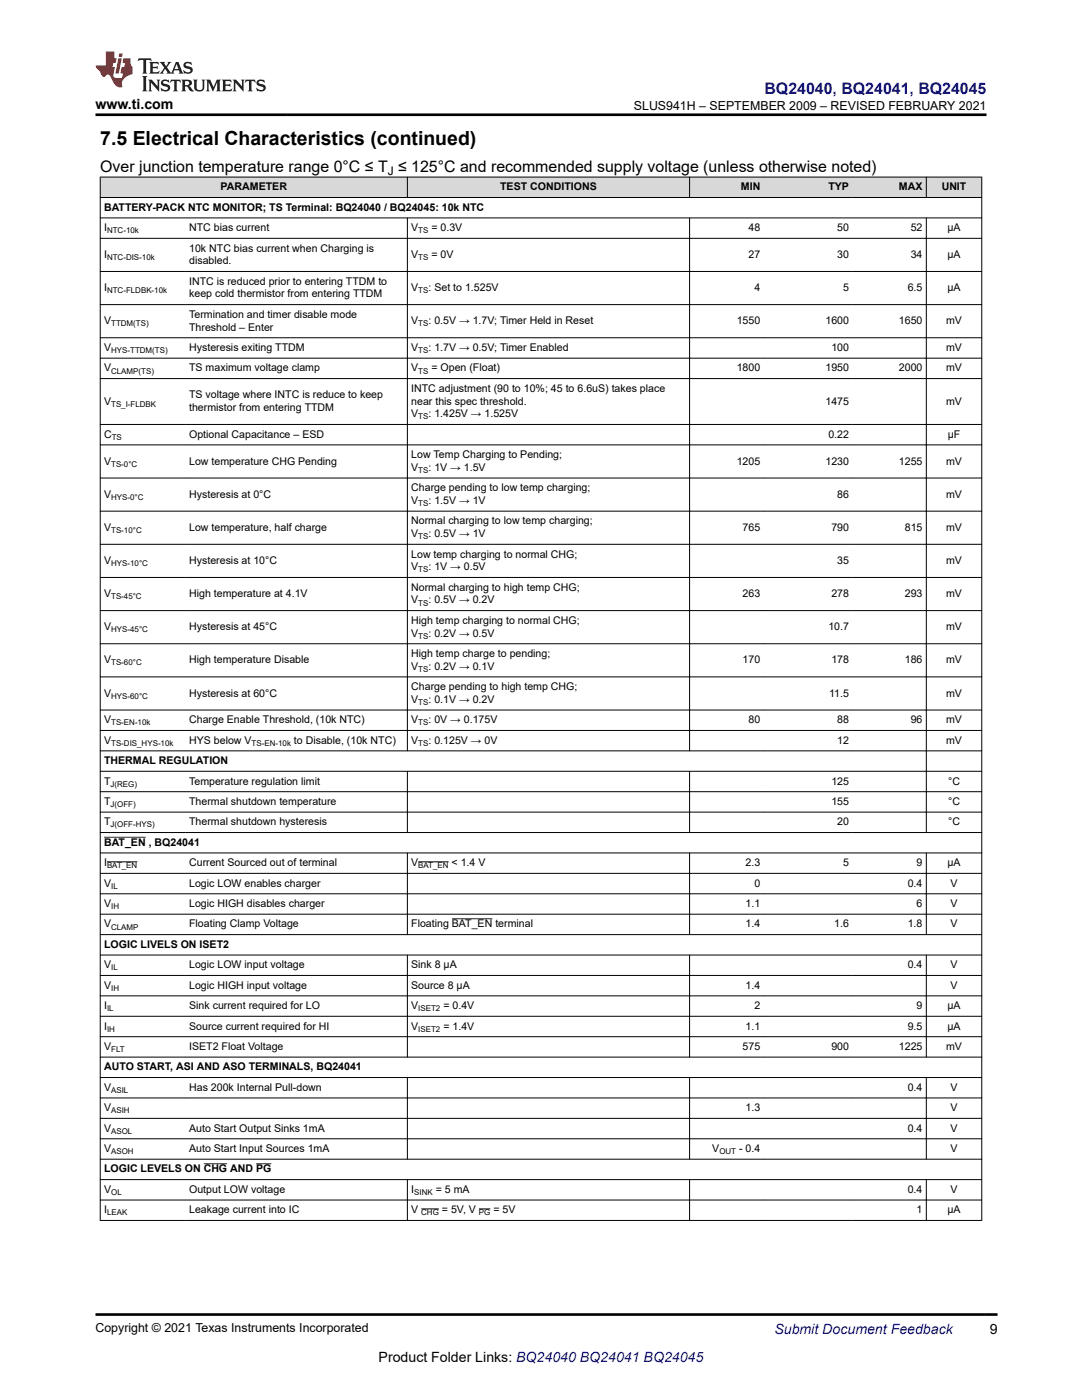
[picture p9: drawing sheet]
<svg xmlns="http://www.w3.org/2000/svg" width="216mm" height="279mm" viewBox="0 0 216 279" stroke-linecap="round" stroke-linejoin="round" font-family="sans-serif">
<defs><g id="words">
<text font-size="3.9" x="20" y="28.8">7.5 Electrical Characteristics (continued)</text>
<text font-size="3.2" fill="#00f" x="152.5" y="18.7">BQ24040, BQ24041, BQ24045</text>
<text font-size="3.2" x="20" y="34.3">Over junction temperature range 0°C ≤ T ≤ 125°C and recommended supply voltage (unless otherwise noted)</text>
<g font-size="2.8">
<text x="19" y="21.8">www.ti.com</text>
<text x="197.5" y="266.1">9</text>
<text x="75.6" y="271.7">Product Folder Links: BQ24040 BQ24041 BQ24045</text>
</g>
<text font-size="2.8" fill="#00f" x="154.5" y="266.2">Submit Document Feedback</text>
<g font-size="2.5">
<text x="126.5" y="21.9">SLUS941H – SEPTEMBER 2009 – REVISED FEBRUARY 2021</text>
<text x="19" y="265.9">Copyright © 2021 Texas Instruments Incorporated</text>
</g>
<text font-size="2.4" x="77.4" y="34.9">J</text>
<g font-size="2.1">
<text x="44" y="38">PARAMETER</text>
<text x="99.8" y="38">TEST CONDITIONS</text>
<text x="147.8" y="38">MIN</text>
<text x="165.3" y="38">TYP</text>
<text x="179.4" y="38">MAX</text>
<text x="187.9" y="38">UNIT</text>
<text x="20.8" y="42.1">BATTERY-PACK NTC MONITOR; TS Terminal: BQ24040 / BQ24045: 10k NTC</text>
<text x="20.8" y="46.1">I</text>
<text x="37.7" y="46.1">NTC bias current</text>
<text x="82.1" y="46.1">V</text>
<text x="86.1" y="46.1">= 0.3V</text>
<text x="149.4" y="46.1">48</text>
<text x="167.1" y="46.1">50</text>
<text x="181.7" y="46.1">52</text>
<text x="189.1" y="46.1">μA</text>
<text x="20.8" y="51.5">I</text>
<text x="37.7" y="50.2">10k NTC bias current when Charging is</text>
<text x="37.7" y="52.8">disabled.</text>
<text x="82.1" y="51.5">V</text>
<text x="86.1" y="51.5">= 0V</text>
<text x="149.4" y="51.5">27</text>
<text x="167.1" y="51.5">30</text>
<text x="181.7" y="51.5">34</text>
<text x="189.1" y="51.5">μA</text>
<text x="20.8" y="58.1">I</text>
<text x="37.7" y="56.8">INTC is reduced prior to entering TTDM to</text>
<text x="37.7" y="59.4">keep cold thermistor from entering TTDM</text>
<text x="82.1" y="58.1">V</text>
<text x="85.5" y="58.1">: Set to 1.525V</text>
<text x="150.5" y="58.1">4</text>
<text x="168.2" y="58.1">5</text>
<text x="181.1" y="58.1">6.5</text>
<text x="189.1" y="58.1">μA</text>
<text x="20.8" y="64.7">V</text>
<text x="37.7" y="63.4">Termination and timer disable mode</text>
<text x="37.7" y="66">Threshold – Enter</text>
<text x="82.1" y="64.7">V</text>
<text x="85.5" y="64.7">: 0.5V → 1.7V; Timer Held in Reset</text>
<text x="147" y="64.7">1550</text>
<text x="164.7" y="64.7">1600</text>
<text x="179.4" y="64.7">1650</text>
<text x="188.8" y="64.7">mV</text>
<text x="20.8" y="70.1">V</text>
<text x="37.7" y="70.1">Hysteresis exiting TTDM</text>
<text x="82.1" y="70.1">V</text>
<text x="85.5" y="70.1">: 1.7V → 0.5V; Timer Enabled</text>
<text x="165.9" y="70.1">100</text>
<text x="188.8" y="70.1">mV</text>
<text x="20.8" y="74.1">V</text>
<text x="37.7" y="74.1">TS maximum voltage clamp</text>
<text x="82.1" y="74.1">V</text>
<text x="86.1" y="74.1">= Open (Float)</text>
<text x="147" y="74.1">1800</text>
<text x="164.7" y="74.1">1950</text>
<text x="179.4" y="74.1">2000</text>
<text x="188.8" y="74.1">mV</text>
<text x="20.8" y="80.7">V</text>
<text x="37.7" y="79.5">TS voltage where INTC is reduce to keep</text>
<text x="37.7" y="82">thermistor from entering TTDM</text>
<text x="82.1" y="78.2">INTC adjustment (90 to 10%; 45 to 6.6uS) takes place</text>
<text x="82.1" y="80.7">near this spec threshold.</text>
<text x="82.1" y="83.3">V</text>
<text x="85.5" y="83.3">: 1.425V → 1.525V</text>
<text x="164.7" y="80.7">1475</text>
<text x="188.8" y="80.7">mV</text>
<text x="20.8" y="87.4">C</text>
<text x="37.7" y="87.4">Optional Capacitance – ESD</text>
<text x="165.3" y="87.4">0.22</text>
<text x="189.1" y="87.4">μF</text>
<text x="20.8" y="92.7">V</text>
<text x="37.7" y="92.7">Low temperature CHG Pending</text>
<text x="82.1" y="91.4">Low Temp Charging to Pending;</text>
<text x="82.1" y="94">V</text>
<text x="85.5" y="94">: 1V → 1.5V</text>
<text x="147" y="92.7">1205</text>
<text x="164.7" y="92.7">1230</text>
<text x="179.4" y="92.7">1255</text>
<text x="188.8" y="92.7">mV</text>
<text x="20.8" y="99.3">V</text>
<text x="37.7" y="99.3">Hysteresis at 0°C</text>
<text x="82.1" y="98">Charge pending to low temp charging;</text>
<text x="82.1" y="100.6">V</text>
<text x="85.5" y="100.6">: 1.5V → 1V</text>
<text x="167.1" y="99.3">86</text>
<text x="188.8" y="99.3">mV</text>
<text x="20.8" y="105.9">V</text>
<text x="37.7" y="105.9">Low temperature, half charge</text>
<text x="82.1" y="104.7">Normal charging to low temp charging;</text>
<text x="82.1" y="107.2">V</text>
<text x="85.5" y="107.2">: 0.5V → 1V</text>
<text x="148.2" y="105.9">765</text>
<text x="165.9" y="105.9">790</text>
<text x="180.5" y="105.9">815</text>
<text x="188.8" y="105.9">mV</text>
<text x="20.8" y="112.5">V</text>
<text x="37.7" y="112.5">Hysteresis at 10°C</text>
<text x="82.1" y="111.3">Low temp charging to normal CHG;</text>
<text x="82.1" y="113.8">V</text>
<text x="85.5" y="113.8">: 1V → 0.5V</text>
<text x="167.1" y="112.5">35</text>
<text x="188.8" y="112.5">mV</text>
<text x="20.8" y="119.2">V</text>
<text x="37.7" y="119.2">High temperature at 4.1V</text>
<text x="82.1" y="117.9">Normal charging to high temp CHG;</text>
<text x="148.2" y="119.2">263</text>
<text x="165.9" y="119.2">278</text>
<text x="180.5" y="119.2">293</text>
<text x="188.8" y="119.2">mV</text>
<text x="20.8" y="125.8">V</text>
<text x="37.7" y="125.8">Hysteresis at 45°C</text>
<text x="82.1" y="120.4">V</text>
<text x="82.1" y="124.5">High temp charging to normal CHG;</text>
<text x="85.5" y="120.4">: 0.5V → 0.2V</text>
<text x="165.3" y="125.8">10.7</text>
<text x="188.8" y="125.8">mV</text>
<text x="82.1" y="131.1">High temp charge to pending;</text>
<text x="82.1" y="127">V</text>
<text x="85.5" y="127">: 0.2V → 0.5V</text>
<text x="20.8" y="132.4">V</text>
<text x="37.7" y="132.4">High temperature Disable</text>
<text x="82.1" y="133.7">V</text>
<text x="82.1" y="137.7">Charge pending to high temp CHG;</text>
<text x="85.5" y="133.7">: 0.2V → 0.1V</text>
<text x="148.2" y="132.4">170</text>
<text x="165.9" y="132.4">178</text>
<text x="180.5" y="132.4">186</text>
<text x="188.8" y="132.4">mV</text>
<text x="20.8" y="139">V</text>
<text x="37.7" y="139">Hysteresis at 60°C</text>
<text x="82.1" y="140.3">V</text>
<text x="85.5" y="140.3">: 0.1V → 0.2V</text>
<text x="165.5" y="139">11.5</text>
<text x="188.8" y="139">mV</text>
<text x="20.8" y="148.4">V</text>
<text x="20.8" y="144.3">V</text>
<text x="37.7" y="148.4">HYS below V</text>
<text x="37.7" y="144.3">Charge Enable Threshold, (10k NTC)</text>
<text x="58.7" y="148.4">to Disable, (10k NTC)</text>
<text x="82.1" y="148.4">V</text>
<text x="82.1" y="144.3">V</text>
<text x="85.5" y="144.3">: 0V → 0.175V</text>
<text x="85.5" y="148.4">: 0.125V → 0V</text>
<text x="149.4" y="144.3">80</text>
<text x="167.1" y="144.3">88</text>
<text x="167.1" y="148.4">12</text>
<text x="181.7" y="144.3">96</text>
<text x="188.8" y="148.4">mV</text>
<text x="188.8" y="144.3">mV</text>
<text x="20.8" y="152.5">THERMAL REGULATION</text>
<text x="20.8" y="156.6">T</text>
<text x="20.8" y="160.6">T</text>
<text x="37.7" y="160.6">Thermal shutdown temperature</text>
<text x="37.7" y="156.6">Temperature regulation limit</text>
<text x="165.9" y="160.6">155</text>
<text x="165.9" y="156.6">125</text>
<text x="189.2" y="156.6">°C</text>
<text x="189.2" y="160.6">°C</text>
<text x="20.8" y="164.7">T</text>
<text x="37.7" y="164.7">Thermal shutdown hysteresis</text>
<text x="167.1" y="164.7">20</text>
<text x="189.2" y="164.7">°C</text>
<text x="20.8" y="168.8">BAT_EN , BQ24041</text>
<text x="20.8" y="172.9">I</text>
<text x="37.7" y="172.9">Current Sourced out of terminal</text>
<text x="82.1" y="172.9">V</text>
<text x="90.1" y="172.9">&lt; 1.4 V</text>
<text x="148.8" y="172.9">2.3</text>
<text x="168.2" y="172.9">5</text>
<text x="182.9" y="172.9">9</text>
<text x="189.1" y="172.9">μA</text>
<text x="20.8" y="176.9">V</text>
<text x="37.7" y="176.9">Logic LOW enables charger</text>
<text x="150.5" y="176.9">0</text>
<text x="181.1" y="176.9">0.4</text>
<text x="189.7" y="176.9">V</text>
<text x="20.8" y="181">V</text>
<text x="20.8" y="185.1">V</text>
<text x="37.7" y="185.1">Floating Clamp Voltage</text>
<text x="37.7" y="181">Logic HIGH disables charger</text>
<text x="82.1" y="185.1">Floating BAT_EN terminal</text>
<text x="148.8" y="181">1.1</text>
<text x="148.8" y="185.1">1.4</text>
<text x="166.5" y="185.1">1.6</text>
<text x="181.1" y="185.1">1.8</text>
<text x="182.9" y="181">6</text>
<text x="189.7" y="185.1">V</text>
<text x="189.7" y="181">V</text>
<text x="20.8" y="189.2">LOGIC LIVELS ON ISET2</text>
<text x="20.8" y="193.2">V</text>
<text x="20.8" y="197.3">V</text>
<text x="37.7" y="197.3">Logic HIGH input voltage</text>
<text x="37.7" y="193.2">Logic LOW input voltage</text>
<text x="82.1" y="197.3">Source 8 μA</text>
<text x="82.1" y="193.2">Sink 8 μA</text>
<text x="148.8" y="197.3">1.4</text>
<text x="181.1" y="193.2">0.4</text>
<text x="189.7" y="193.2">V</text>
<text x="189.7" y="197.3">V</text>
<text x="20.8" y="201.4">I</text>
<text x="37.7" y="201.4">Sink current required for LO</text>
<text x="82.1" y="201.4">V</text>
<text x="88.5" y="201.4">= 0.4V</text>
<text x="150.5" y="201.4">2</text>
<text x="182.9" y="201.4">9</text>
<text x="189.1" y="201.4">μA</text>
<text x="20.8" y="209.5">V</text>
<text x="20.8" y="205.5">I</text>
<text x="37.7" y="205.5">Source current required for HI</text>
<text x="37.7" y="209.5">ISET2 Float Voltage</text>
<text x="82.1" y="205.5">V</text>
<text x="88.5" y="205.5">= 1.4V</text>
<text x="148.2" y="209.5">575</text>
<text x="148.8" y="205.5">1.1</text>
<text x="165.9" y="209.5">900</text>
<text x="179.4" y="209.5">1225</text>
<text x="181.1" y="205.5">9.5</text>
<text x="188.8" y="209.5">mV</text>
<text x="189.1" y="205.5">μA</text>
<text x="20.8" y="213.6">AUTO START, ASI AND ASO TERMINALS, BQ24041</text>
<text x="20.8" y="217.7">V</text>
<text x="20.8" y="221.8">V</text>
<text x="37.7" y="217.7">Has 200k Internal Pull-down</text>
<text x="148.8" y="221.8">1.3</text>
<text x="181.1" y="217.7">0.4</text>
<text x="189.7" y="217.7">V</text>
<text x="189.7" y="221.8">V</text>
<text x="20.8" y="225.8">V</text>
<text x="37.7" y="225.8">Auto Start Output Sinks 1mA</text>
<text x="181.1" y="225.8">0.4</text>
<text x="189.7" y="225.8">V</text>
<text x="20.8" y="229.9">V</text>
<text x="20.8" y="234">LOGIC LEVELS ON CHG AND PG</text>
<text x="37.7" y="229.9">Auto Start Input Sources 1mA</text>
<text x="142.1" y="229.9">V</text>
<text x="147.5" y="229.9">- 0.4</text>
<text x="189.7" y="229.9">V</text>
<text x="20.8" y="238.1">V</text>
<text x="37.7" y="238.1">Output LOW voltage</text>
<text x="82.1" y="238.1">I</text>
<text x="86.9" y="238.1">= 5 mA</text>
<text x="181.1" y="238.1">0.4</text>
<text x="189.7" y="238.1">V</text>
<text x="20.8" y="242.1">I</text>
<text x="37.7" y="242.1">Leakage current into IC</text>
<text x="82.1" y="242.1">V</text>
<text x="88.2" y="242.1">= 5V, V</text>
<text x="98.4" y="242.1">= 5V</text>
<text x="182.9" y="242.1">1</text>
<text x="189.1" y="242.1">µA</text>
</g>
<g font-size="1.6">
<text x="21.4" y="46.6">NTC-10k</text>
<text x="83.5" y="46.6">TS</text>
<text x="21.4" y="51.9">NTC-DIS-10k</text>
<text x="83.5" y="51.9">TS</text>
<text x="21.4" y="58.5">NTC-FLDBK-10k</text>
<text x="83.5" y="58.5">TS</text>
<text x="22.2" y="65.1">TTDM(TS)</text>
<text x="83.5" y="65.1">TS</text>
<text x="22.2" y="70.5">HYS-TTDM(TS)</text>
<text x="83.5" y="70.5">TS</text>
<text x="22.2" y="74.6">CLAMP(TS)</text>
<text x="83.5" y="74.6">TS</text>
<text x="22.2" y="81.2">TS_I-FLDBK</text>
<text x="83.5" y="83.7">TS</text>
<text x="22.3" y="87.8">TS</text>
<text x="22.2" y="93.1">TS-0°C</text>
<text x="83.5" y="94.4">TS</text>
<text x="22.2" y="99.7">HYS-0°C</text>
<text x="83.5" y="101">TS</text>
<text x="22.2" y="106.4">TS-10°C</text>
<text x="83.5" y="107.6">TS</text>
<text x="22.2" y="113">HYS-10°C</text>
<text x="22.2" y="119.6">TS-45°C</text>
<text x="83.5" y="114.2">TS</text>
<text x="83.5" y="120.9">TS</text>
<text x="22.2" y="126.2">HYS-45°C</text>
<text x="83.5" y="127.5">TS</text>
<text x="22.2" y="132.8">TS-60°C</text>
<text x="83.5" y="134.1">TS</text>
<text x="22.2" y="139.4">HYS-60°C</text>
<text x="83.5" y="140.7">TS</text>
<text x="22.2" y="144.8">TS-EN-10k</text>
<text x="22.2" y="148.8">TS-DIS_HYS-10k</text>
<text x="50.2" y="148.8">TS-EN-10k</text>
<text x="83.5" y="144.8">TS</text>
<text x="83.5" y="148.8">TS</text>
<text x="22.1" y="157">J(REG)</text>
<text x="22.1" y="161.1">J(OFF)</text>
<text x="22.1" y="165.1">J(OFF-HYS)</text>
<text x="21.4" y="173.3">BAT_EN</text>
<text x="83.5" y="173.3">BAT_EN</text>
<text x="22.2" y="177.4">IL</text>
<text x="22.2" y="181.4">IH</text>
<text x="22.2" y="185.5">CLAMP</text>
<text x="22.2" y="197.7">IH</text>
<text x="22.2" y="193.7">IL</text>
<text x="21.4" y="201.8">IL</text>
<text x="83.5" y="201.8">ISET2</text>
<text x="21.4" y="205.9">IH</text>
<text x="22.2" y="210">FLT</text>
<text x="83.5" y="205.9">ISET2</text>
<text x="22.2" y="218.1">ASIL</text>
<text x="22.2" y="226.3">ASOL</text>
<text x="22.2" y="222.2">ASIH</text>
<text x="22.2" y="230.3">ASOH</text>
<text x="143.5" y="230.3">OUT</text>
<text x="22.2" y="238.5">OL</text>
<text x="82.6" y="238.5">SINK</text>
<text x="21.4" y="242.6">LEAK</text>
<text x="84.1" y="242.6">CHG</text>
<text x="95.6" y="242.6">PG</text>
</g>
</g></defs>
<g fill="#d8d8d8">
<path d="M20 35.3h175.9v4.1h-175.9z" fill-rule="evenodd"/>
<path d="M20.1 35.4h61.1v4h-61.1z" fill-rule="evenodd"/>
<path d="M81.4 35.4h56.1v4h-56.1z" fill-rule="evenodd"/>
<path d="M137.7 35.4h14.7v4h-14.7z" fill-rule="evenodd"/>
<path d="M152.4 35.4h17.7v4h-17.7z" fill-rule="evenodd"/>
<path d="M170.1 35.4h14.7v4h-14.7z" fill-rule="evenodd"/>
<path d="M184.9 35.4h10.9v4h-10.9z" fill-rule="evenodd"/>
</g>
<g fill="none" stroke="#000" stroke-width=".2">
<path d="M19.9 35.3h176.1M19.9 39.4h176.1M20 35.3v208.3M81.3 35.3v4.2M137.6 35.3v4.2M184.8 35.3v4.2M195.9 35.3v208.3M19.9 43.5h176.1M19.9 47.6h176.1M19.9 54.2h176.1M81.3 43.4v106.5M137.6 43.4v106.5"/>
<path d="M184.8 43.4v122.8M19.9 60.8h176.1M19.9 67.4h176.1M19.9 71.5h176.1M19.9 75.6h176.1M19.9 84.7h176.1M19.9 88.8h176.1M19.9 95.4h176.1M19.9 102h176.1M19.9 108.6h176.1M19.9 115.2h176.1M19.9 121.9h176.1"/>
<path d="M19.9 128.5h176.1M19.9 135.1h176.1M19.9 141.7h176.1M19.9 145.8h176.1M19.9 149.9h176.1M19.9 153.9h176.1M19.9 158h176.1M81.3 153.9v12.3M137.6 153.9v12.3M19.9 162.1h176.1M19.9 166.1h176.1M19.9 170.2h176.1"/>
<path d="M19.9 174.3h176.1M19.9 178.4h176.1M20.8 167.1h8.3M21.4 172h6M81.3 170.2v16.4M83.5 172h6M137.6 170.2v16.4M184.8 170.2v16.4M19.9 182.4h176.1M19.9 186.5h176.1M19.9 190.6h176.1M19.9 194.7h176.1"/>
<path d="M19.9 198.7h176.1M81.3 190.5v20.5M90.2 183.4h8.1M137.6 190.5v20.5M184.8 190.5v20.5M19.9 202.8h176.1M19.9 206.9h176.1M19.9 211h176.1M19.9 215h176.1M19.9 219.1h176.1M81.3 215v16.4M137.6 215v16.4"/>
<path d="M184.8 215v16.4M19.9 223.2h176.1M19.9 227.3h176.1M19.9 231.3h176.1M19.9 235.4h176.1M19.9 239.5h176.1M40.6 232.3h4.7M51.1 232.3h3.1M81.3 235.4v8.2M137.6 235.4v8.2M184.8 235.4v8.2M19.9 243.6h176.1"/>
<path d="M84.1 241.3h3.5M95.6 241.3h2.3"/>
</g>
<path d="M27.7 11.6l-.2 .6 .5-.2h.6v.1v2.2l-.2 .4h1l-.2-.4v-2.2v-.1h.5l.5 .2-.1-.6zM29.8 12.4l.2 .3v1.6l-.2 .4h1.9l.1-.6a1.08 1.08 0 0 1-1.3 .2v-.7h.6l.4 .2v-.7l-.4 .2h-.6v-.5l.2-.2a1 1 0 0 1 1 .3l-.1-.5zM31.8 12.4l1 1.1-1 1.2h.9l-.2-.2 .4-.8 .5 .8-.2 .2h1.6l-.2-.2 .1-.5h1l.1 .5-.1 .2h.9l-.2-.4-.8-1.9h-.5l-1 2.1-.8-1.1 .9-1h-.8l.2 .2-.5 .6-.3-.6 .1-.2zM35.2 12.8l.4 1h-.8zM36.8 12.5a.65 .65 0 0 0-.2 .7 .65 .65 0 0 0 .6 .5l.7 .1 .1 .3a.79 .79 0 0 1-.7 .4 .79 .79 0 0 1-.7-.5l.1 .7 .2-.1a.93 .93 0 0 0 1.1 0 .93 .93 0 0 0 .4-.9 1.46 1.46 0 0 0-1.2-.6l-.1-.3a1.09 1.09 0 0 1 1.2 .2l-.2-.6-.1 .1-.6-.2zM28.4 15.2l.2 .4v2.2l-.2 .4h1l-.2-.4v-2.2l.2-.4zM29.6 15.9l.2 .4v1.5l-.2 .4h.8l-.3-.4v-1.3l1.7 1.8v-2l.2-.4h-.8l.2 .2 .1 1.1-1.2-1.3zM32.3 16a.65 .65 0 0 0-.2 .8 .65 .65 0 0 0 .7 .4l.6 .2 .1 .2a.79 .79 0 0 1-.7 .4 .79 .79 0 0 1-.7-.5l.1 .7 .2-.1a.93 .93 0 0 0 1.1 .1 .93 .93 0 0 0 .4-1 1.46 1.46 0 0 0-1.2-.5l-.1-.4a1.09 1.09 0 0 1 1.2 .2l-.2-.6-.1 .1-.6-.1zM34.1 15.9l-.1 .6a.63 .63 0 0 1 .7-.3l.1 1.6-.3 .4h1l-.2-.4v-1.6a.66 .66 0 0 1 .8 .3l-.1-.6zM36.2 15.9l.2 .4v1.5l-.2 .4h.9l-.2-.2v-.7h.5l.1 .2a.79 .79 0 0 0 1.2 .6l-1-.9a.61 .61 0 0 0 .6-.6 .61 .61 0 0 0-.5-.7zM36.9 16.2h.2a.47 .47 0 0 1 .5 .1 .47 .47 0 0 1 .1 .5l-.2 .1-.6 .1zM38.5 15.9l.2 .2a2.27 2.27 0 0 0 .4 2 1.04 1.04 0 0 0 1.7-.7v-1.3l.2-.2h-.8l.2 .4v1.1a.6 .6 0 0 1-.6 .6 .6 .6 0 0 1-.6-.6v-1.1l.3-.4zM41.1 15.9l.2 .4v1.5l-.2 .4h.7l-.2-.4v-1.4l.9 1.9 .8-1.9v1.4l-.2 .4h1l-.3-.4v-1.5l.3-.4h-.8l-.7 1.5-.7-1.5zM44.3 15.9l.2 .4v1.5l-.2 .4h1.9l.1-.6a1.09 1.09 0 0 1-1.3 .2v-.7h.6l.4 .2v-.6l-.4 .2h-.6v-.6l.2-.1a1.01 1.01 0 0 1 1 .3l-.1-.6zM46.4 15.9l.3 .4v1.5l-.3 .4h.8l-.2-.4v-1.3l1.6 1.8v-2l.2-.4h-.7l.2 .2v1.1l-1.2-1.3zM49 15.9l-.1 .6a.63 .63 0 0 1 .8-.3v1.6l-.3 .4h1l-.2-.4v-1.6a.66 .66 0 0 1 .8 .3l-.1-.6zM51.4 16a.65 .65 0 0 0-.2 .8 .65 .65 0 0 0 .6 .4l.6 .2 .2 .2a.79 .79 0 0 1-.8 .4 .79 .79 0 0 1-.6-.5l.1 .7 .2-.1a.93 .93 0 0 0 1 .1 .93 .93 0 0 0 .5-1 1.46 1.46 0 0 0-1.3-.5l-.1-.4a1.09 1.09 0 0 1 1.3 .2l-.2-.6-.2 .1-.5-.1z" fill="#231f20"/>
<path d="M21.1 10.3v2.7h-2.1l.1 .4 .9 1a.95 .95 0 0 0 .9 .9 .59 .59 0 0 1 .6-.4 .59 .59 0 0 1 .5 .3l.4 .8a1.59 1.59 0 0 0 2.1 1.4 1.61 1.61 0 0 1 1-2.3l1-.3-.1-1.5a1.59 1.59 0 0 1-.4-1.7h-1.4l-.2 .9h.5l-.1 .9h-.5l-.2 .9v.3l.4 .1-.2 .9h-.6a.73 .73 0 0 1-1.1-.7l.3-1.5h-.5l.2-.9h.5l.2-.9h-.5v-1.3zM23.6 11.6l-.6 3.1h.7l.6-3.1zM23.8 10.7l-.1 .6h.7l.1-.6z" fill="#ed1c24"/>
<path d="M19 22.9h177.8M19 262.3h180" fill="none" stroke="#000" stroke-width=".53"/>
<use href="#words"/>
</svg>
